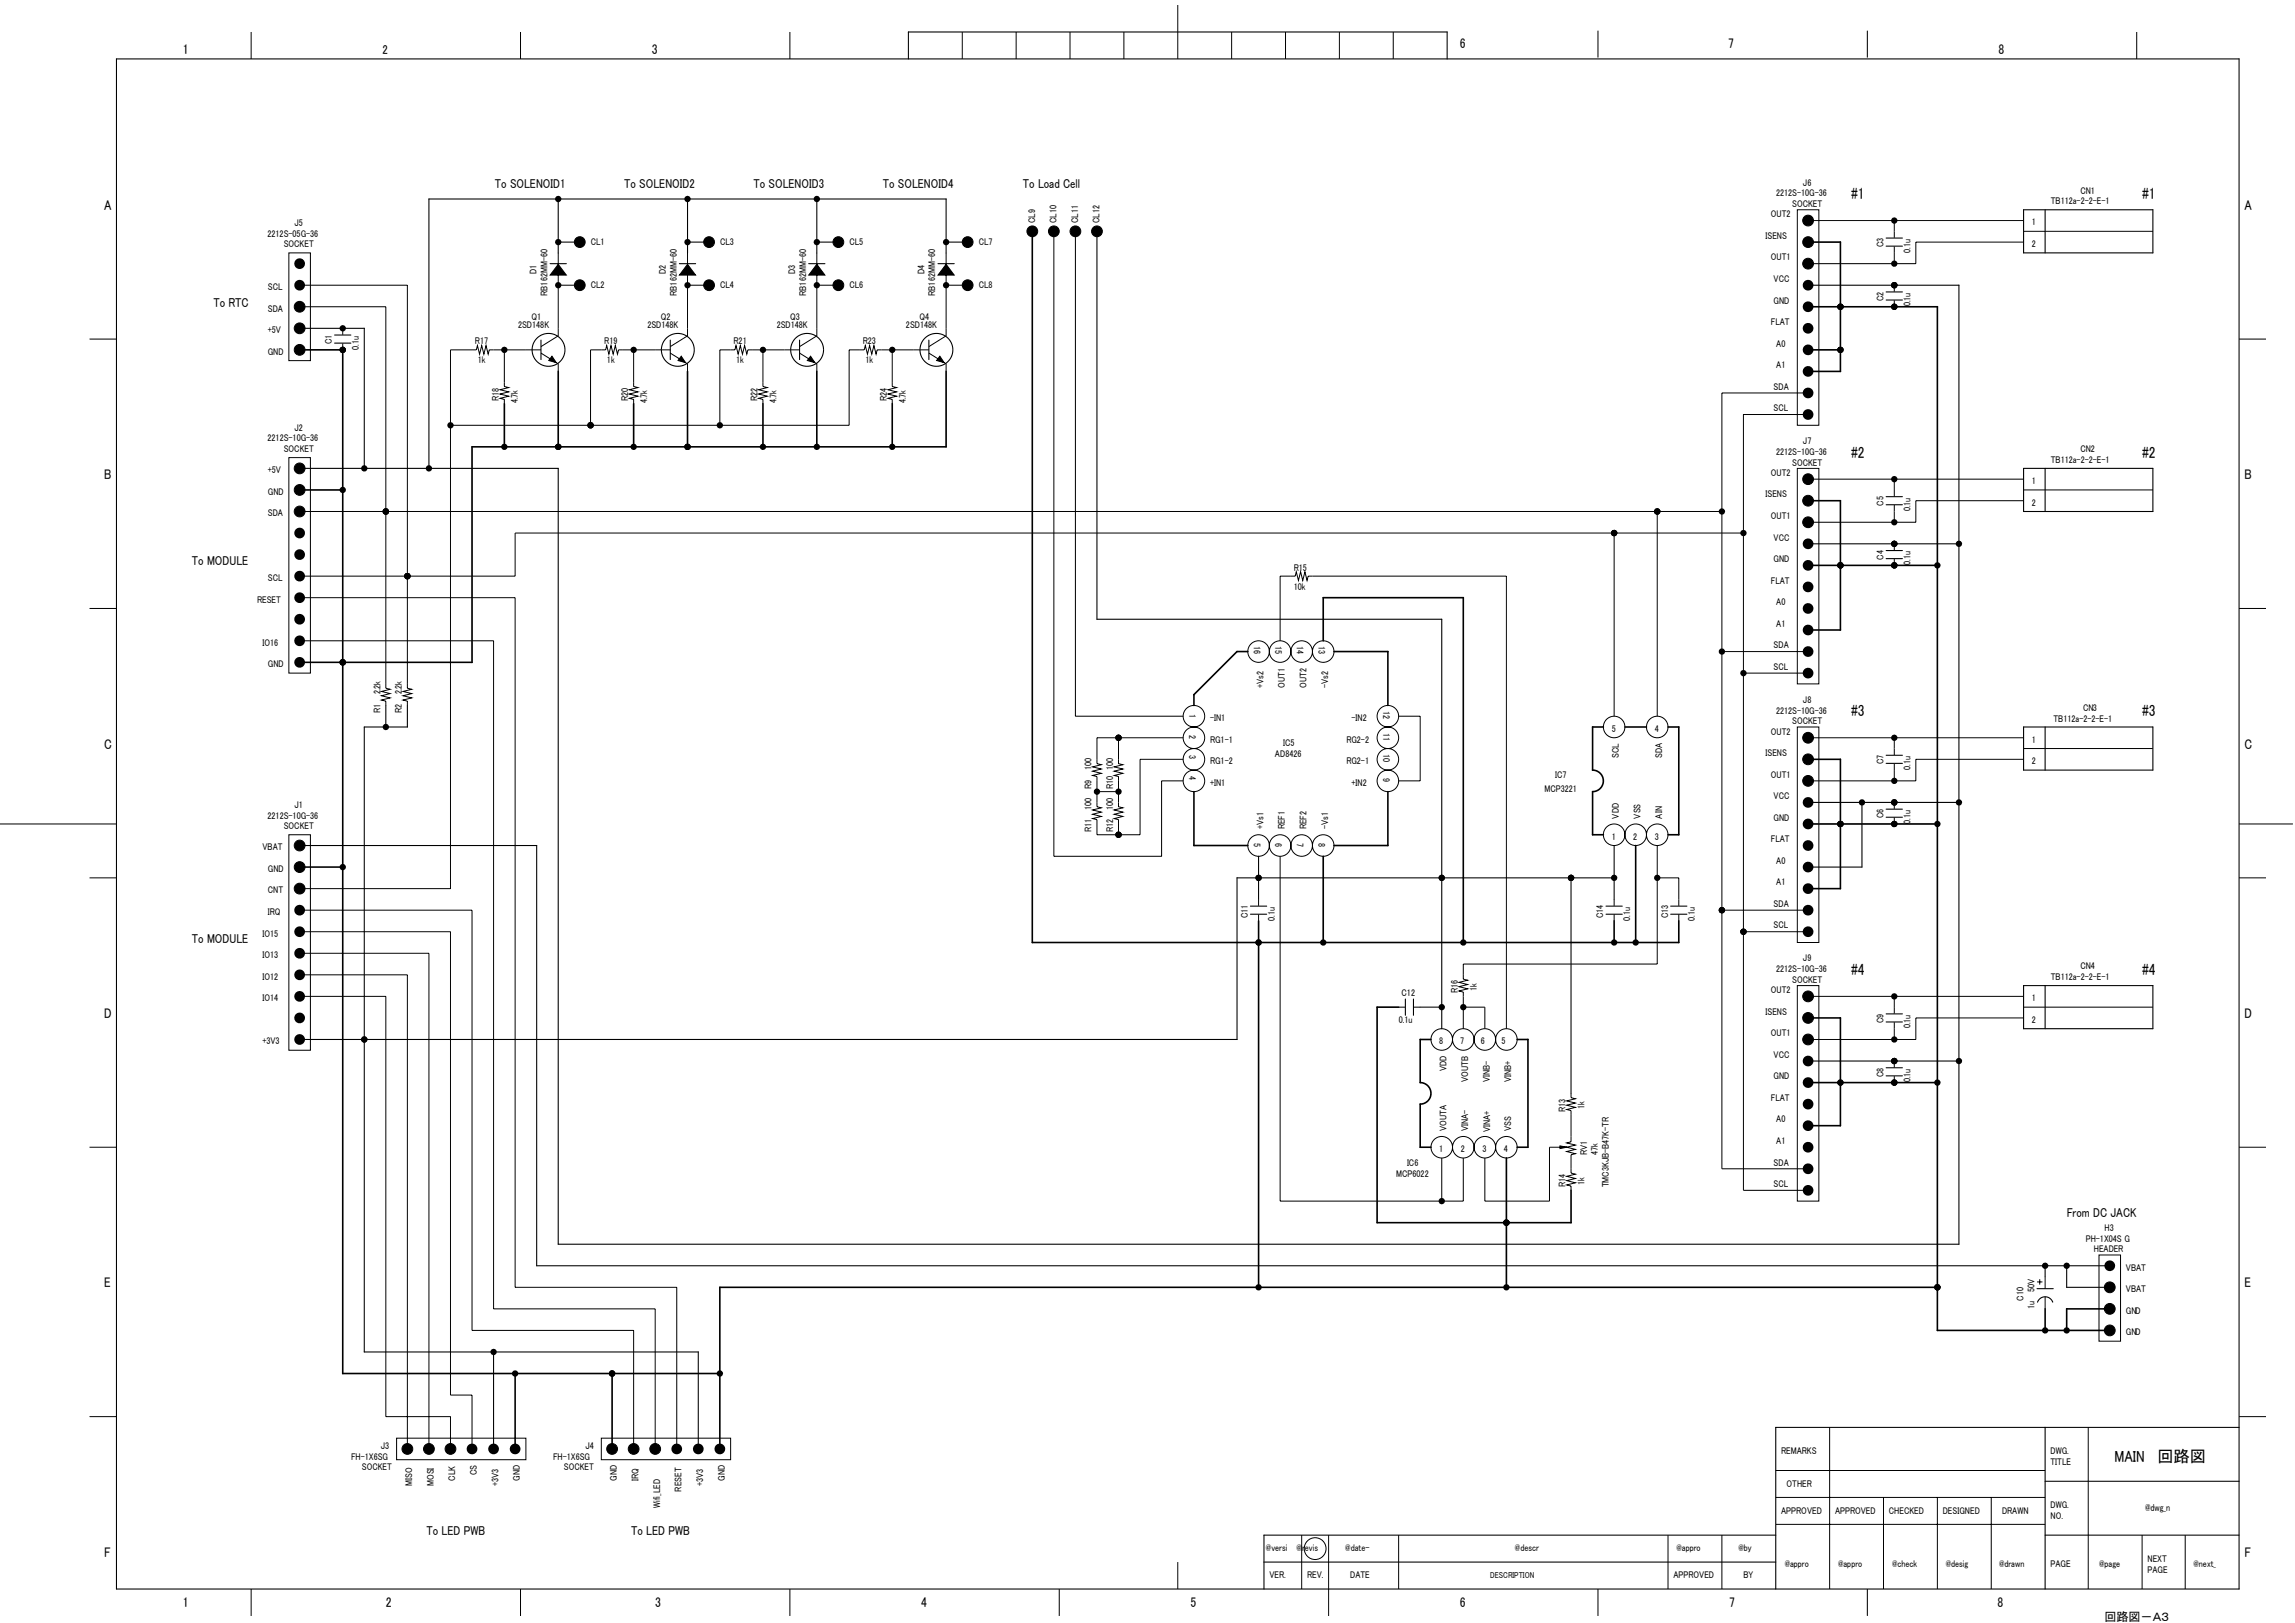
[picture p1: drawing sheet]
<svg xmlns="http://www.w3.org/2000/svg" width="420mm" height="297mm" viewBox="0 0 420 297" stroke-linecap="round" stroke-linejoin="round" font-family="sans-serif">
<defs><g id="words">
<g font-size="3">
<text x="338.8" y="36.4">#1</text>
<text x="392" y="36.4">#1</text>
<text x="338.8" y="83.7">#2</text>
<text x="392" y="83.7">#2</text>
<text x="338.8" y="131.1">#3</text>
<text x="392" y="131.1">#3</text>
<text x="338.8" y="178.4">#4</text>
<text x="392" y="178.4">#4</text>
<text x="386.9" y="267.6">MAIN</text>
<text x="394.8" y="267.6">回路図</text>
</g>
<g font-size="2.6">
<text x="33.5" y="9.8">1</text>
<text x="119.3" y="9.8">3</text>
<text x="267.2" y="8.9">6</text>
<text x="316.2" y="8.9">7</text>
<text x="365.7" y="9.8">8</text>
<text x="19.1" y="38.4">A</text>
<text x="410.7" y="38.4">A</text>
<text x="19.1" y="87.7">B</text>
<text x="410.7" y="87.7">B</text>
<text x="19.1" y="137">C</text>
<text x="410.7" y="137">C</text>
<text x="19.1" y="186.3">D</text>
<text x="410.7" y="186.3">D</text>
<text x="19.1" y="235.6">E</text>
<text x="410.7" y="235.6">E</text>
<text x="19.1" y="284.9">F</text>
<text x="410.7" y="284.9">F</text>
<text x="33.5" y="294">1</text>
<text x="70.6" y="294">2</text>
<text x="119.9" y="294">3</text>
<text x="168.6" y="294">4</text>
<text x="217.9" y="294">5</text>
<text x="267.2" y="294">6</text>
<text x="316.4" y="294">7</text>
<text x="365.5" y="294">8</text>
</g>
<g font-size="2.4">
<text x="70" y="9.8">2</text>
<text x="90.6" y="34.4">To SOLENOID1</text>
<text x="114.2" y="34.4">To SOLENOID2</text>
<text x="137.9" y="34.4">To SOLENOID3</text>
<text x="161.6" y="34.4">To SOLENOID4</text>
<text x="187.2" y="34.4">To Load Cell</text>
<text x="39.1" y="56.1">To RTC</text>
<text x="35.1" y="103.5">To MODULE</text>
<text x="35.1" y="172.5">To MODULE</text>
<text x="378.2" y="222.8">From DC JACK</text>
<text x="78.1" y="280.9">To LED PWB</text>
<text x="115.5" y="280.9">To LED PWB</text>
</g>
<text font-size="2.2" x="385.1" y="296.7">回路図－Ａ３</text>
<text font-size="1.9" x="392.6" y="276.5">@dwg_n</text>
<g font-size="1.8">
<text x="325" y="35.9">2212S-10G-36</text>
<text x="330" y="34">J6</text>
<text x="380.7" y="35.4">CN1</text>
<text x="53.9" y="41.3">J5</text>
<text x="189.4" y="40.8" transform="rotate(-90 189.4 40.8)">CL9</text>
<text x="193.4" y="40.8" transform="rotate(-90 193.4 40.8)">CL10</text>
<text x="197.3" y="40.8" transform="rotate(-90 197.3 40.8)">CL11</text>
<text x="201.2" y="40.8" transform="rotate(-90 201.2 40.8)">CL12</text>
<text x="324.1" y="39.8">OUT2</text>
<text x="328" y="37.9">SOCKET</text>
<text x="371.9" y="41.2">1</text>
<text x="375.3" y="37.4">TB112a-2-2-E-1</text>
<text x="49" y="43.3">2212S-05G-36</text>
<text x="51.9" y="45.3">SOCKET</text>
<text x="108.1" y="44.8">CL1</text>
<text x="131.8" y="44.8">CL3</text>
<text x="155.4" y="44.8">CL5</text>
<text x="179.1" y="44.8">CL7</text>
<text x="323.1" y="43.7">ISENS</text>
<text x="324.1" y="47.7">OUT1</text>
<text x="344.7" y="45.2" transform="rotate(-90 344.7 45.2)">C3</text>
<text x="349.6" y="46.2" transform="rotate(-90 349.6 46.2)">0.1u</text>
<text x="371.9" y="45.2">2</text>
<text x="49" y="53.1">SCL</text>
<text x="98.2" y="50.2" transform="rotate(-90 98.2 50.2)">D1</text>
<text x="108.1" y="52.7">CL2</text>
<text x="121.9" y="50.2" transform="rotate(-90 121.9 50.2)">D2</text>
<text x="131.8" y="52.7">CL4</text>
<text x="145.5" y="50.2" transform="rotate(-90 145.5 50.2)">D3</text>
<text x="155.4" y="52.7">CL6</text>
<text x="169.2" y="50.2" transform="rotate(-90 169.2 50.2)">D4</text>
<text x="179.1" y="52.7">CL8</text>
<text x="324.6" y="51.6">VCC</text>
<text x="49" y="57">SDA</text>
<text x="97.3" y="58.6">Q1</text>
<text x="100.2" y="54.1" transform="rotate(-90 100.2 54.1)">RB162MM-60</text>
<text x="120.9" y="58.6">Q2</text>
<text x="123.8" y="54.1" transform="rotate(-90 123.8 54.1)">RB162MM-60</text>
<text x="144.6" y="58.6">Q3</text>
<text x="147.5" y="54.1" transform="rotate(-90 147.5 54.1)">RB162MM-60</text>
<text x="168.3" y="58.6">Q4</text>
<text x="171.2" y="54.1" transform="rotate(-90 171.2 54.1)">RB162MM-60</text>
<text x="324.1" y="59.5">FLAT</text>
<text x="324.6" y="55.5">GND</text>
<text x="344.7" y="55.1" transform="rotate(-90 344.7 55.1)">C2</text>
<text x="349.6" y="56.1" transform="rotate(-90 349.6 56.1)">0.1u</text>
<text x="49" y="64.9">GND</text>
<text x="49" y="61">+5V</text>
<text x="60.7" y="63" transform="rotate(-90 60.7 63)">C1</text>
<text x="65.7" y="64" transform="rotate(-90 65.7 64)">0.1u</text>
<text x="86.9" y="63">R17</text>
<text x="94.8" y="60.1">2SD148K</text>
<text x="110.6" y="63">R19</text>
<text x="118.5" y="60.1">2SD148K</text>
<text x="134.2" y="63">R21</text>
<text x="142.1" y="60.1">2SD148K</text>
<text x="157.9" y="63">R23</text>
<text x="165.8" y="60.1">2SD148K</text>
<text x="325.1" y="63.4">A0</text>
<text x="87.4" y="66.5">1k</text>
<text x="111.1" y="66.5">1k</text>
<text x="134.7" y="66.5">1k</text>
<text x="158.4" y="66.5">1k</text>
<text x="324.6" y="71.3">SDA</text>
<text x="325.1" y="67.4">A1</text>
<text x="91.3" y="73.3" transform="rotate(-90 91.3 73.3)">R18</text>
<text x="94.8" y="73.8" transform="rotate(-90 94.8 73.8)">4.7k</text>
<text x="115" y="73.3" transform="rotate(-90 115 73.3)">R20</text>
<text x="118.4" y="73.8" transform="rotate(-90 118.4 73.8)">4.7k</text>
<text x="138.6" y="73.3" transform="rotate(-90 138.6 73.3)">R22</text>
<text x="142.1" y="73.8" transform="rotate(-90 142.1 73.8)">4.7k</text>
<text x="162.3" y="73.3" transform="rotate(-90 162.3 73.3)">R24</text>
<text x="165.7" y="73.8" transform="rotate(-90 165.7 73.8)">4.7k</text>
<text x="324.6" y="75.3">SCL</text>
<text x="49" y="80.8">2212S-10G-36</text>
<text x="51.9" y="82.8">SOCKET</text>
<text x="53.9" y="78.8">J2</text>
<text x="325" y="83.2">2212S-10G-36</text>
<text x="330" y="81.3">J7</text>
<text x="380.7" y="82.8">CN2</text>
<text x="49" y="86.6">+5V</text>
<text x="324.1" y="87.1">OUT2</text>
<text x="328" y="85.2">SOCKET</text>
<text x="371.9" y="88.6">1</text>
<text x="375.3" y="84.7">TB112a-2-2-E-1</text>
<text x="49" y="90.5">GND</text>
<text x="49" y="94.5">SDA</text>
<text x="323.1" y="91">ISENS</text>
<text x="324.1" y="95">OUT1</text>
<text x="344.7" y="92.6" transform="rotate(-90 344.7 92.6)">C5</text>
<text x="349.6" y="93.6" transform="rotate(-90 349.6 93.6)">0.1u</text>
<text x="371.9" y="92.5">2</text>
<text x="324.6" y="98.9">VCC</text>
<text x="49" y="106.3">SCL</text>
<text x="236.8" y="104.4">R15</text>
<text x="236.8" y="107.9">10k</text>
<text x="324.1" y="106.8">FLAT</text>
<text x="324.6" y="102.9">GND</text>
<text x="344.7" y="102.4" transform="rotate(-90 344.7 102.4)">C4</text>
<text x="349.6" y="103.4" transform="rotate(-90 349.6 103.4)">0.1u</text>
<text x="47.1" y="110.3">RESET</text>
<text x="325.1" y="110.8">A0</text>
<text x="48" y="118.1">IO16</text>
<text x="229.4" y="118.3" transform="rotate(90 229.4 118.3)">16</text>
<text x="233.4" y="118.3" transform="rotate(90 233.4 118.3)">15</text>
<text x="237.3" y="118.3" transform="rotate(90 237.3 118.3)">14</text>
<text x="241.3" y="118.3" transform="rotate(90 241.3 118.3)">13</text>
<text x="324.6" y="118.6">SDA</text>
<text x="325.1" y="114.7">A1</text>
<text x="49" y="122.1">GND</text>
<text x="231.2" y="125.9" transform="rotate(-90 231.2 125.9)">+Vs2</text>
<text x="235.2" y="125.9" transform="rotate(-90 235.2 125.9)">OUT1</text>
<text x="239.1" y="125.9" transform="rotate(-90 239.1 125.9)">OUT2</text>
<text x="243" y="125.9" transform="rotate(-90 243 125.9)">-Vs2</text>
<text x="324.6" y="122.6">SCL</text>
<text x="69.6" y="130.5" transform="rotate(-90 69.6 130.5)">R1</text>
<text x="69.6" y="127.1" transform="rotate(-90 69.6 127.1)">2.2k</text>
<text x="73.6" y="130.5" transform="rotate(-90 73.6 130.5)">R2</text>
<text x="73.6" y="127.1" transform="rotate(-90 73.6 127.1)">2.2k</text>
<text x="217.6" y="130.6" transform="rotate(90 217.6 130.6)">1</text>
<text x="221.5" y="132">-IN1</text>
<text x="247.3" y="131.9">-IN2</text>
<text x="253.1" y="130.1" transform="rotate(90 253.1 130.1)">12</text>
<text x="325" y="130.6">2212S-10G-36</text>
<text x="330" y="128.6">J8</text>
<text x="381.2" y="130.1">CN3</text>
<text x="217.6" y="134.4" transform="rotate(90 217.6 134.4)">2</text>
<text x="221.5" y="135.9">RG1-1</text>
<text x="234.8" y="136.5">IC5</text>
<text x="246.4" y="135.9">RG2-2</text>
<text x="253.1" y="134.1" transform="rotate(90 253.1 134.1)">11</text>
<text x="295" y="133.9">5</text>
<text x="302.8" y="133.9">4</text>
<text x="324.1" y="134.4">OUT2</text>
<text x="328" y="132.5">SOCKET</text>
<text x="371.9" y="135.9">1</text>
<text x="375.8" y="132">TB112a-2-2-E-1</text>
<text x="199.8" y="140.9" transform="rotate(-90 199.8 140.9)">100</text>
<text x="203.7" y="140.9" transform="rotate(-90 203.7 140.9)">100</text>
<text x="217.6" y="138.2" transform="rotate(90 217.6 138.2)">3</text>
<text x="217.6" y="142" transform="rotate(90 217.6 142)">4</text>
<text x="221.5" y="139.8">RG1-2</text>
<text x="221.5" y="143.8">+IN1</text>
<text x="233.3" y="138.5">AD8426</text>
<text x="246.4" y="139.8">RG2-1</text>
<text x="247.3" y="143.8">+IN2</text>
<text x="253.1" y="138" transform="rotate(90 253.1 138)">10</text>
<text x="253.1" y="142.5" transform="rotate(90 253.1 142.5)">9</text>
<text x="284.6" y="142.4">IC7</text>
<text x="296.3" y="138.8" transform="rotate(-90 296.3 138.8)">SCL</text>
<text x="304.2" y="138.8" transform="rotate(-90 304.2 138.8)">SDA</text>
<text x="323.1" y="138.4">ISENS</text>
<text x="324.1" y="142.3">OUT1</text>
<text x="344.7" y="139.9" transform="rotate(-90 344.7 139.9)">C7</text>
<text x="349.6" y="140.9" transform="rotate(-90 349.6 140.9)">0.1u</text>
<text x="371.9" y="139.8">2</text>
<text x="49" y="149.8">2212S-10G-36</text>
<text x="53.9" y="147.8">J1</text>
<text x="199.8" y="148.3" transform="rotate(-90 199.8 148.3)">100</text>
<text x="199.8" y="144.3" transform="rotate(-90 199.8 144.3)">R9</text>
<text x="203.7" y="148.3" transform="rotate(-90 203.7 148.3)">100</text>
<text x="203.7" y="144.3" transform="rotate(-90 203.7 144.3)">R10</text>
<text x="282.6" y="144.9">MCP3221</text>
<text x="296.3" y="149.8" transform="rotate(-90 296.3 149.8)">VDD</text>
<text x="300.2" y="149.8" transform="rotate(-90 300.2 149.8)">VSS</text>
<text x="304.2" y="149.8" transform="rotate(-90 304.2 149.8)">AIN</text>
<text x="324.6" y="146.2">VCC</text>
<text x="344.7" y="149.7" transform="rotate(-90 344.7 149.7)">C6</text>
<text x="48" y="155.6">VBAT</text>
<text x="51.9" y="151.8">SOCKET</text>
<text x="199.8" y="152.2" transform="rotate(-90 199.8 152.2)">R11</text>
<text x="203.7" y="152.2" transform="rotate(-90 203.7 152.2)">R12</text>
<text x="229.4" y="154.3" transform="rotate(90 229.4 154.3)">5</text>
<text x="231.2" y="151.8" transform="rotate(-90 231.2 151.8)">+Vs1</text>
<text x="233.4" y="154.3" transform="rotate(90 233.4 154.3)">6</text>
<text x="235.2" y="151.8" transform="rotate(-90 235.2 151.8)">REF1</text>
<text x="237.3" y="154.3" transform="rotate(90 237.3 154.3)">7</text>
<text x="239.1" y="151.8" transform="rotate(-90 239.1 151.8)">REF2</text>
<text x="241.3" y="154.3" transform="rotate(90 241.3 154.3)">8</text>
<text x="243" y="151.8" transform="rotate(-90 243 151.8)">-Vs1</text>
<text x="295" y="153.6">1</text>
<text x="298.9" y="153.6">2</text>
<text x="302.8" y="153.6">3</text>
<text x="324.1" y="154.1">FLAT</text>
<text x="324.6" y="150.2">GND</text>
<text x="349.6" y="150.7" transform="rotate(-90 349.6 150.7)">0.1u</text>
<text x="49" y="159.6">GND</text>
<text x="325.1" y="158.1">A0</text>
<text x="49" y="163.5">CNT</text>
<text x="49" y="167.4">IRQ</text>
<text x="228.4" y="168" transform="rotate(-90 228.4 168)">C11</text>
<text x="293.4" y="168" transform="rotate(-90 293.4 168)">C14</text>
<text x="305.3" y="168" transform="rotate(-90 305.3 168)">C13</text>
<text x="324.6" y="166">SDA</text>
<text x="325.1" y="162">A1</text>
<text x="48" y="171.4">IO15</text>
<text x="233.3" y="168.5" transform="rotate(-90 233.3 168.5)">0.1u</text>
<text x="298.4" y="168.5" transform="rotate(-90 298.4 168.5)">0.1u</text>
<text x="310.2" y="168.5" transform="rotate(-90 310.2 168.5)">0.1u</text>
<text x="324.6" y="169.9">SCL</text>
<text x="48" y="175.3">IO13</text>
<text x="48" y="179.3">IO12</text>
<text x="325" y="177.9">2212S-10G-36</text>
<text x="328" y="179.9">SOCKET</text>
<text x="330" y="175.9">J9</text>
<text x="375.3" y="179.4">TB112a-2-2-E-1</text>
<text x="380.7" y="177.4">CN4</text>
<text x="48" y="183.2">IO14</text>
<text x="256.5" y="182.3">C12</text>
<text x="266.8" y="181.8" transform="rotate(-90 266.8 181.8)">R16</text>
<text x="270.3" y="181.3" transform="rotate(-90 270.3 181.3)">1k</text>
<text x="323.1" y="185.7">ISENS</text>
<text x="324.1" y="181.7">OUT2</text>
<text x="371.9" y="183.2">1</text>
<text x="48" y="191.1">+3V3</text>
<text x="256" y="187.3">0.1u</text>
<text x="263.4" y="191.1">8</text>
<text x="267.2" y="191.1">7</text>
<text x="271" y="191.1">6</text>
<text x="274.8" y="191.1">5</text>
<text x="324.1" y="189.6">OUT1</text>
<text x="344.7" y="187.2" transform="rotate(-90 344.7 187.2)">C9</text>
<text x="349.6" y="188.2" transform="rotate(-90 349.6 188.2)">0.1u</text>
<text x="371.9" y="187.2">2</text>
<text x="264.7" y="196" transform="rotate(-90 264.7 196)">VDD</text>
<text x="324.6" y="193.6">VCC</text>
<text x="324.6" y="197.5">GND</text>
<text x="344.7" y="197.1" transform="rotate(-90 344.7 197.1)">C8</text>
<text x="268.7" y="198" transform="rotate(-90 268.7 198)">VOUTB</text>
<text x="272.6" y="198" transform="rotate(-90 272.6 198)">VINB-</text>
<text x="276.6" y="198" transform="rotate(-90 276.6 198)">VINB+</text>
<text x="286.5" y="203.5" transform="rotate(-90 286.5 203.5)">R13</text>
<text x="290" y="203" transform="rotate(-90 290 203)">1k</text>
<text x="324.1" y="201.5">FLAT</text>
<text x="349.6" y="198.1" transform="rotate(-90 349.6 198.1)">0.1u</text>
<text x="264.7" y="207" transform="rotate(-90 264.7 207)">VOUTA</text>
<text x="268.7" y="207" transform="rotate(-90 268.7 207)">VINA-</text>
<text x="272.7" y="207.1" transform="rotate(-90 272.7 207.1)">VINA+</text>
<text x="276.6" y="207" transform="rotate(-90 276.6 207)">VSS</text>
<text x="325.1" y="205.4">A0</text>
<text x="325.1" y="209.3">A1</text>
<text x="255.5" y="215.4">MCP6022</text>
<text x="257.5" y="213.4">IC6</text>
<text x="263.4" y="210.8">1</text>
<text x="267.3" y="210.8">2</text>
<text x="271.3" y="210.8">3</text>
<text x="275.2" y="210.8">4</text>
<text x="290.5" y="211.4" transform="rotate(-90 290.5 211.4)">RV1</text>
<text x="292.4" y="211.4" transform="rotate(-90 292.4 211.4)">47k</text>
<text x="324.6" y="213.3">SDA</text>
<text x="286.5" y="217.3" transform="rotate(-90 286.5 217.3)">R14</text>
<text x="290" y="216.8" transform="rotate(-90 290 216.8)">1k</text>
<text x="294.4" y="217.3" transform="rotate(-90 294.4 217.3)">TMC3KJB-B47K-TR</text>
<text x="324.6" y="217.2">SCL</text>
<text x="381.7" y="227.2">PH-1X04S G</text>
<text x="385.2" y="225.2">H3</text>
<text x="383.2" y="229.2">HEADER</text>
<text x="389.1" y="232.5">VBAT</text>
<text x="370.3" y="238" transform="rotate(-90 370.3 238)">C10</text>
<text x="372.3" y="239.5" transform="rotate(-90 372.3 239.5)">1u</text>
<text x="372.3" y="236.5" transform="rotate(-90 372.3 236.5)">50V</text>
<text x="389.1" y="236.5">VBAT</text>
<text x="389.1" y="244.3">GND</text>
<text x="389.1" y="240.4">GND</text>
<text x="64.3" y="267.1">FH-1X6SG</text>
<text x="66.2" y="269.1">SOCKET</text>
<text x="69.7" y="265.1">J3</text>
<text x="87.3" y="270" transform="rotate(-90 87.3 270)">CS</text>
<text x="101.2" y="267.1">FH-1X6SG</text>
<text x="103.2" y="269.1">SOCKET</text>
<text x="107.1" y="265.1">J4</text>
<text x="326" y="266.1">REMARKS</text>
<text x="375.3" y="268.1">TITLE</text>
<text x="375.3" y="266.1">DWG.</text>
<text x="75.4" y="272" transform="rotate(-90 75.4 272)">MISO</text>
<text x="79.4" y="272" transform="rotate(-90 79.4 272)">MOSI</text>
<text x="83.3" y="271" transform="rotate(-90 83.3 271)">CLK</text>
<text x="91.2" y="272" transform="rotate(-90 91.2 272)">+3V3</text>
<text x="95.2" y="271" transform="rotate(-90 95.2 271)">GND</text>
<text x="112.9" y="271" transform="rotate(-90 112.9 271)">GND</text>
<text x="116.8" y="271" transform="rotate(-90 116.8 271)">IRQ</text>
<text x="120.8" y="275.9" transform="rotate(-90 120.8 275.9)">Wifi_LED</text>
<text x="124.7" y="272.9" transform="rotate(-90 124.7 272.9)">RESET</text>
<text x="128.7" y="272" transform="rotate(-90 128.7 272)">+3V3</text>
<text x="132.6" y="271" transform="rotate(-90 132.6 271)">GND</text>
<text x="326.9" y="272">OTHER</text>
<text x="375.3" y="276">DWG.</text>
<text x="326" y="277">APPROVED</text>
<text x="335.8" y="277">APPROVED</text>
<text x="345.7" y="277">CHECKED</text>
<text x="355.5" y="277">DESIGNED</text>
<text x="366.4" y="277">DRAWN</text>
<text x="375.3" y="278">NO.</text>
<text x="231.7" y="283.9">@versi</text>
<text x="237.3" y="283.9">@revis</text>
<text x="246.2" y="283.9">@date-</text>
<text x="277.3" y="283.9">@descr</text>
<text x="306.8" y="283.9">@appro</text>
<text x="318.2" y="283.9">@by</text>
<text x="326.6" y="286.8">@appro</text>
<text x="336.4" y="286.8">@appro</text>
<text x="346.3" y="286.8">@check</text>
<text x="356.1" y="286.8">@desig</text>
<text x="365.8" y="286.8">@drawn</text>
<text x="375.3" y="286.8">PAGE</text>
<text x="384.1" y="286.8">@page</text>
<text x="393" y="285.9">NEXT</text>
<text x="393" y="287.8">PAGE</text>
<text x="401.4" y="286.8">@next_</text>
<text x="232.3" y="288.8">VER.</text>
<text x="239.2" y="288.8">REV.</text>
<text x="247.1" y="288.8">DATE</text>
<text x="306.2" y="288.8">APPROVED</text>
<text x="319.1" y="288.8">BY</text>
</g>
<text font-size="1.6" x="272.7" y="288.8">DESCRIPTION</text>
</g></defs>
<g fill="none" stroke="#000" stroke-width=".18">
<path d="M46 5.9v4.9M95.3 5.9v4.9M144.6 5.9v4.9M176.1 5.9v4.9M186 5.9v4.9M195.8 5.9v4.9M205.7 5.9v4.9M215.5 .9v9.9M225.4 5.9v4.9M235.3 5.9v4.9M245.1 5.9v4.9M255 5.9v4.9"/>
<path d="M292.4 5.6v4.9M341.7 5.6v4.9M391 5.9v4.9M328.9 38.4h4v39.4h-4zM52.9 46.3h3.9v19.7h-3.9zM54.8 52.2h19.8v73.7l.7 .2-1.5 .4 1.5 .4-1.5 .4 1.5 .4-1.5 .4 .8 .2v.8M54.8 56.1h15.8v69.8l.8 .2-1.6 .4 1.6 .4-1.6 .4 1.6 .4-1.6 .4 .8 .2v.8M102.2 48.4l1.4 1.9h-2.9zM102.2 46.3v15.2l-3.2 1.9M102.2 52.2h3.9M125.8 48.4l1.5 1.9h-3zM125.8 46.3v15.2l-3.1 1.9"/>
<path d="M125.8 52.2h4M149.5 48.4l1.5 1.9h-3zM149.5 46.3v15.2l-3.2 1.9M149.5 52.2h3.9M173.1 48.4l1.5 1.9h-2.9zM173.1 46.3v15.2l-3.1 1.9M173.1 52.2h4M192.9 42.3v114.4h19.7v-13.8h3.9M196.8 42.3v88.8h19.7M330.9 40.4h39.4M346.7 40.4v3.1M346.7 45.1v3.1"/>
<path d="M346.7 52.2v1.2M346.7 55v1.1M370.3 44.3h-19.7v3.9h-19.7M370.3 42.3h23.7M16.4 62.1h4.9M62.7 60.1v1.2M62.7 62.8v1.2M92.3 64v6.7l.8 .2-1.6 .4 1.6 .4-1.6 .4 1.6 .4-1.6 .4 .8 .2v.8M99 64.6l3.2 2v1.4M99 64h-9.5l-.2 .8-.4-1.6-.3 1.6-.4-1.6-.4 1.6-.4-1.6-.2 .8h-4.8v98.6h-27.6M101 65.2l.8 1.2-1.4-.4zM116 64v6.7l.7 .2-1.5 .4 1.5 .4-1.5 .4 1.5 .4-1.5 .4 .8 .2v.8"/>
<path d="M122.7 64.6l3.1 2v1.4M122.7 64h-9.5l-.2 .8-.4-1.6-.4 1.6-.4-1.6-.4 1.6-.4-1.6-.2 .8h-2.7v13.8M124.7 65.2l.8 1.2-1.4-.4zM139.6 64v6.7l.8 .2-1.6 .4 1.6 .4-1.6 .4 1.6 .4-1.6 .4 .8 .2v.8M146.3 64.6l3.2 2v1.4M146.3 64h-9.4l-.2 .8-.4-1.6-.4 1.6-.4-1.6-.4 1.6-.4-1.6-.2 .8h-2.8v13.8M148.3 65.2l.8 1.2-1.4-.4zM163.3 64v6.7l.8 .2-1.6 .4 1.6 .4-1.6 .4 1.6 .4-1.6 .4 .8 .2v.8M170 64.6l3.1 2v1.4M170 64h-9.5l-.2 .8-.4-1.6-.4 1.6-.4-1.6-.3 1.6-.4-1.6-.2 .8h-2.8v13.8h-73M172 65.2l.8 1.2-1.4-.4zM330.9 75.9h-11.8v141.9h11.8"/>
<path d="M330.9 71.9h-15.8v142h15.8M409.8 62.1h4.9M52.9 83.7h3.9v39.5h-3.9zM54.8 93.6h260.3M295.4 97.5v33.6M303.3 93.6v37.5M319.1 97.5h-224.8v7.9h-39.5M328.9 85.7h4v39.4h-4zM330.9 87.7h39.4M346.7 87.7v3.1M346.7 92.4v3.2M346.7 99.5v1.2"/>
<path d="M370.3 91.6h-19.7v4h-19.7M370.3 89.7h23.7M16.4 111.3h4.9M54.8 109.4h39.5v126.2h29.5v29.5M54.8 117.3h35.5v122.2h29.6v25.6M234.3 117.3v-11.9h2.7l.2-.8 .4 1.6 .4-1.6 .4 1.6 .4-1.6 .4 1.6 .2-.8h36.3v82.8M315.1 119.2h15.8M346.7 102.3v1.2M409.8 111.3h4.9M204.7 135v4.7l.8 .2-1.6 .4 1.6 .4-1.6 .4 1.6 .4-1.6 .4 .8 .2v5.5l.8 .2-1.6 .4 1.6 .4-1.6 .4 1.6 .4-1.6 .4 .8 .2v2.8M216.5 135h-15.7v4.7l.7 .2-1.5 .4 1.5 .4-1.5 .4 1.5 .4-1.5 .4 .8 .2v5.5l.7 .2-1.5 .4 1.5 .4-1.5 .4 1.5 .4-1.5 .4 .8 .2v2.8h7.8v-13.8h7.9M256 131.1h3.9v11.8h-3.9"/>
<path d="M319.1 123.2h11.8M328.9 133h4v39.5h-4zM330.9 135h39.4M346.7 135v3.2M346.7 139.7v3.2M370.3 139h-19.7v3.9h-19.7M370.3 137h23.7M-.1 150.8h21.4M52.9 152.8h3.9v39.4h-3.9zM200.8 144.9h3.9M234.3 156.7v63.1h33.5v-7.9M303.3 154.7v21.7h-35.5v2.8l.8 .2-1.6 .4 1.6 .4-1.6 .4 1.6 .4-1.6 .3 .8 .2v6.7"/>
<path d="M346.7 146.8v1.2M346.7 149.6v1.2M409.8 150.8h9.8M16.4 160.6h4.9M54.8 178.4h19.8v86.7M54.8 166.6h31.6v76.9h29.6v21.6M54.8 170.5h27.6v84.8h4v9.8M54.8 174.4h23.7v90.7M230.3 164.6v1.2M230.3 167.3v1.2M295.4 164.6v1.2M295.4 167.3v1.2"/>
<path d="M303.3 160.6h3.9v5.2M307.2 167.3v1.2M315.1 166.6h15.8M319.1 170.5h11.8M409.8 160.6h4.9M54.8 182.3h15.8v76.9h11.8v5.9M256 184.3h1.1M258.7 184.3h1.2M267.8 184.3h3.9v3.9M328.9 180.4h4v39.4h-4zM330.9 182.3h39.4M346.7 182.3v3.2"/>
<path d="M346.7 187.1v3.1M346.7 194.2v1.1M346.7 196.9v1.2M370.3 186.3h-19.7v3.9h-19.7M370.3 184.3h23.7M16.4 209.9h4.9M263.8 211.9v7.9M285.5 209.7l1.2 .2-1.2 .3zM286.7 209.9h-3.1v9.9h-11.9v-7.9M287.5 200.1v.8l.8 .2-1.6 .4 1.6 .4-1.6 .3 1.6 .4-1.6 .4 .8 .2v5.8l-.8 .1 1.6 .4-1.6 .4 1.6 .4-1.6 .4 1.6 .4-.8 .2v3.4l.8 .2-1.6 .4 1.6 .4-1.6 .4 1.6 .3-1.6 .4 .8 .2v.8M409.8 209.9h4.9M372.8 234.6h1"/>
<path d="M373.3 234.1v1M374.3 233.6v2.2M374.3 237.3v2.2M384.1 229.7h4v15.7h-4zM16.4 259.2h4.9M409.8 259.2h4.9M72.6 263.2h23.6v3.9h-23.6zM110 263.2h23.7v3.9h-23.7zM325 269.1h49.3M325 279h49.3M325 274h49.3M334.8 261.2v29.6"/>
<path d="M344.7 274v16.8M354.6 274v16.8M364.4 274v16.8M382.2 261.2v29.6M46 290.8v4.9M95.3 290.8v4.9M144.6 290.8v4.9M193.8 290.8v4.9M215.5 285.9v4.9M238.2 280.9v9.9M243.1 280.9v14.8M256 280.9v9.9"/>
<path d="M292.4 290.8v4.9M305.3 280.9v9.9M315.1 280.9v9.9M341.7 290.8v4.9M392 280.9v9.9M399.9 280.9v9.9"/>
<circle cx="54.8" cy="56.1" r=".99"/>
<circle cx="106.1" cy="44.3" r=".99"/>
<circle cx="106.1" cy="52.2" r=".99"/>
<circle cx="129.8" cy="44.3" r=".99"/>
<circle cx="129.8" cy="52.2" r=".99"/>
<circle cx="153.4" cy="44.3" r=".99"/>
<circle cx="153.4" cy="52.2" r=".99"/>
<circle cx="177.1" cy="44.3" r=".99"/>
<circle cx="177.1" cy="52.2" r=".99"/>
<circle cx="188.9" cy="42.3" r=".99"/>
<circle cx="192.9" cy="42.3" r=".99"/>
<circle cx="196.8" cy="42.3" r=".99"/>
<circle cx="200.8" cy="42.3" r=".99"/>
<circle cx="330.9" cy="44.3" r=".99"/>
<circle cx="330.9" cy="48.2" r=".99"/>
<circle cx="330.9" cy="40.4" r=".99"/>
<circle cx="54.8" cy="60.1" r=".99"/>
<circle cx="54.8" cy="64" r=".99"/>
<circle cx="54.8" cy="89.7" r=".99"/>
<circle cx="54.8" cy="85.7" r=".99"/>
<circle cx="54.8" cy="93.6" r=".99"/>
<circle cx="330.9" cy="91.6" r=".99"/>
<circle cx="330.9" cy="87.7" r=".99"/>
<circle cx="330.9" cy="95.6" r=".99"/>
<circle cx="230.3" cy="119.2" r="1.97"/>
<circle cx="234.3" cy="119.2" r="1.97"/>
<circle cx="238.2" cy="119.2" r="1.97"/>
<circle cx="242.2" cy="119.2" r="1.97"/>
<circle cx="218.5" cy="139" r="1.97"/>
<circle cx="218.5" cy="135" r="1.97"/>
<circle cx="218.5" cy="131.1" r="1.97"/>
<circle cx="254" cy="139" r="1.97"/>
<circle cx="254" cy="135" r="1.97"/>
<circle cx="254" cy="131.1" r="1.97"/>
<circle cx="295.4" cy="133" r="1.97"/>
<circle cx="303.3" cy="133" r="1.97"/>
<circle cx="330.9" cy="135" r=".99"/>
<circle cx="330.9" cy="139" r=".99"/>
<circle cx="54.8" cy="158.7" r=".99"/>
<circle cx="54.8" cy="154.7" r=".99"/>
<circle cx="218.5" cy="142.9" r="1.97"/>
<circle cx="230.3" cy="154.7" r="1.97"/>
<circle cx="234.3" cy="154.7" r="1.97"/>
<circle cx="238.2" cy="154.7" r="1.97"/>
<circle cx="242.2" cy="154.7" r="1.97"/>
<circle cx="254" cy="142.9" r="1.97"/>
<circle cx="295.4" cy="152.8" r="1.97"/>
<circle cx="299.3" cy="152.8" r="1.97"/>
<circle cx="303.3" cy="152.8" r="1.97"/>
<circle cx="330.9" cy="142.9" r=".99"/>
<circle cx="54.8" cy="162.6" r=".99"/>
<circle cx="263.8" cy="190.2" r="1.97"/>
<circle cx="267.8" cy="190.2" r="1.97"/>
<circle cx="271.7" cy="190.2" r="1.97"/>
<circle cx="275.7" cy="190.2" r="1.97"/>
<circle cx="330.9" cy="182.3" r=".99"/>
<circle cx="330.9" cy="186.3" r=".99"/>
<circle cx="330.9" cy="190.2" r=".99"/>
<circle cx="263.8" cy="209.9" r="1.97"/>
<circle cx="267.8" cy="209.9" r="1.97"/>
<circle cx="271.7" cy="209.9" r="1.97"/>
<circle cx="275.7" cy="209.9" r="1.97"/>
<circle cx="386.1" cy="235.6" r=".99"/>
<circle cx="386.1" cy="239.5" r=".99"/>
<circle cx="386.1" cy="243.5" r=".99"/>
<circle cx="74.6" cy="265.1" r=".99"/>
<circle cx="78.5" cy="265.1" r=".99"/>
<circle cx="82.4" cy="265.1" r=".99"/>
<circle cx="112" cy="265.1" r=".99"/>
<circle cx="116" cy="265.1" r=".99"/>
<circle cx="119.9" cy="265.1" r=".99"/>
<circle cx="240.7" cy="283.4" r="2"/>
</g>
<g fill="#000">
<path d="M21.2 10.7l.2 .1v280l-.1 .1-.1-.1zM166.2 5.8l.1 .1v4.9l-.1 .1-.1-.1zM166.2 5.8h98.6l.1 .1-.1 .1h-98.6zM264.8 5.8l.1 .1v4.9l-.1 .1-.1-.1zM21.2 10.7h388.6l.1 .1-.1 .1h-388.5zM78.4 36.3l.2 .1v49.3l-.1 .1-.1-.1zM78.4 36.3h23.8l.1 .1-.1 .1h-23.7zM102.1 36.3h23.7l.1 .1-.1 .1h-23.6zM125.8 36.3h23.7l.1 .1-.1 .1h-23.7zM149.4 36.3h23.7l.1 .1-.1 .1h-23.6zM370.3 38.3l.1 .1v7.9l-.1 .1-.1-.1zM370.3 38.3h23.7l.1 .1-.1 .1h-23.7z"/>
<path d="M393.9 38.3l.2 .1v7.9l-.1 .1-.1-.1zM54.8 60h7.9l.1 .1-.1 .1h-7.9zM62.7 60h4l.1 .1-.1 .1h-4zM102.1 44.2l.2 .1v2l-.1 .1-.1-.1zM102.2 48.4l1.4 1.9h-2.9zM102.1 36.3l.2 .1v7.9l-.1 .1-.1-.1zM100.6 48.2l3-.1 .1 .1-.1 .1h-2.9zM102.1 44.2h4l.1 .1-.1 .1h-3.9zM125.8 44.2l.1 .1v2l-.1 .1-.1-.1zM125.8 48.4l1.5 1.9h-3zM125.8 36.3l.1 .1v7.9l-.1 .1-.1-.1zM124.3 48.2l3-.1 .1 .1-.1 .1h-3z"/>
<path d="M125.8 44.2h4l.1 .1-.1 .1h-4zM149.4 44.2l.2 .1v2l-.1 .1-.1-.1zM149.5 48.4l1.5 1.9h-3zM149.4 36.3l.2 .1v7.9l-.1 .1-.1-.1zM147.9 48.2l3.1-.1 .1 .1-.1 .1h-3zM149.4 44.2h4l.1 .1-.1 .1h-3.9zM173.1 44.2l.1 .1v2l-.1 .1-.1-.1zM173.1 48.4l1.5 1.9h-2.9zM173.1 36.3l.1 .1v7.9l-.1 .1-.1-.1zM171.6 48.2l3-.1 .1 .1-.1 .1h-2.9zM173.1 44.2h4l.1 .1-.1 .1h-4zM188.8 42.2l.3 .1v130.2l-.2 .1-.1-.1z"/>
<path d="M330.8 56h6l.2 .1-.2 .2h-5.9zM336.7 56h10l.1 .1-.1 .2h-9.9zM330.8 44.2h6l.2 .1-.2 .2h-5.9zM336.7 44.2l.3 .1v11.8l-.2 .2-.1-.2zM345.1 54.8h3l.1 .1-.1 .1h-2.9zM345.1 45l3-.1 .1 .1-.1 .1h-2.9zM330.8 52.1h15.9l.1 .1-.1 .1h-15.8zM346.6 56h8l.1 .1-.1 .2h-7.9zM345.1 53.4l3-.1 .1 .1-.1 .1h-2.9zM345.1 43.5h3l.1 .1-.1 .1h-2.9zM354.4 56l.3 .1v47.4l-.1 .1-.2-.1zM346.6 52.1h11.9l.1 .1-.1 .1h-11.8z"/>
<path d="M374.2 38.3l.2 .1v7.9l-.1 .1-.1-.1zM370.3 46.2h23.7l.1 .1-.1 .1h-23.7zM61.2 62.7h3l.1 .1-.1 .1h-3zM54.7 63.9h8l.2 .1-.2 .2h-7.9zM61.2 61.2h3l.1 .1-.1 .1h-3zM92.2 73.8l.2 .1v7.9l-.1 .1-.1-.1zM98.2 61.8a3.1 3.1 0 0 1 3.4-.6 3.1 3.1 0 0 1 1.9 2.8h-.2a2.91 2.91 0 0 0-2.9-2.9 2.91 2.91 0 0 0-2.9 2.9h-.2l.2-1zM97.3 64h.2a2.91 2.91 0 0 0 2.9 2.9 2.91 2.91 0 0 0 2.9-2.9h.2a3.1 3.1 0 0 1-3.1 3.1 3.1 3.1 0 0 1-3.1-3.1zM98.9 62.2h.2v3.6l-.1 .1-.1-.1zM101 65.2l.8 1.2-1.4-.4zM102.1 67.9l.2 .1v13.8l-.1 .1-.2-.1zM115.9 73.8l.2 .1v7.9l-.1 .1-.2-.1z"/>
<path d="M121.8 61.8a3.1 3.1 0 0 1 3.4-.6 3.1 3.1 0 0 1 2 2.8h-.2a2.91 2.91 0 0 0-3-2.9 2.91 2.91 0 0 0-2.9 2.9h-.2l.2-1zM120.9 64h.2a2.91 2.91 0 0 0 2.9 2.9 2.91 2.91 0 0 0 3-2.9h.2a3.1 3.1 0 0 1-3.2 3.1 3.1 3.1 0 0 1-3.1-3.1zM122.6 62.2h.2v3.6l-.1 .1-.1-.1zM124.7 65.2l.8 1.2-1.4-.4zM125.7 67.9l.3 .1v13.8l-.2 .1-.1-.1zM139.5 73.8l.3 .1v7.9l-.2 .1-.1-.1zM145.5 61.8a3.1 3.1 0 0 1 3.4-.6 3.1 3.1 0 0 1 1.9 2.8h-.2a2.91 2.91 0 0 0-2.9-2.9 2.91 2.91 0 0 0-2.9 2.9h-.2l.2-1zM144.6 64h.2a2.91 2.91 0 0 0 2.9 2.9 2.91 2.91 0 0 0 2.9-2.9h.2a3.1 3.1 0 0 1-3.1 3.1 3.1 3.1 0 0 1-3.1-3.1zM146.3 62.2h.1v3.6l-.1 .1-.1-.1zM148.3 65.2l.8 1.2-1.4-.4zM149.4 67.9l.2 .1v13.8l-.1 .1-.2-.1zM163.2 73.8l.2 .1v7.9l-.1 .1-.2-.1z"/>
<path d="M169.2 61.8a3.1 3.1 0 0 1 3.4-.6 3.1 3.1 0 0 1 1.9 2.8h-.2a2.91 2.91 0 0 0-2.9-2.9 2.91 2.91 0 0 0-2.9 2.9h-.2l.1-1zM168.3 64h.2a2.91 2.91 0 0 0 2.9 2.9 2.91 2.91 0 0 0 2.9-2.9h.2a3.1 3.1 0 0 1-3.1 3.1 3.1 3.1 0 0 1-3.1-3.1zM169.9 62.2h.2v3.6l-.1 .1-.1-.1zM172 65.2l.8 1.2-1.4-.4zM330.8 63.9h6l.2 .1-.2 .2h-5.9zM336.7 63.9l.3 .1v4l-.2 .1-.1-.1zM330.8 67.9l6-.1 .2 .2-.2 .1h-5.9zM336.7 56l.3 .1v7.9l-.2 .2-.1-.2zM54.8 85.6h11.9l.1 .1-.1 .1h-11.9zM54.7 89.6l8-.1 .2 .2-.2 .1h-7.9zM62.6 63.9l.3 .1v25.7l-.2 .1-.1-.1zM66.6 85.6h11.9l.1 .1-.1 .1h-11.8z"/>
<path d="M66.6 60l.2 .1v25.6l-.1 .1-.1-.1zM78.4 85.6h23.8l.1 .1-.1 .1h-23.7zM86.3 81.7l.2 .1v39.4l-.1 .2-.2-.2zM86.3 81.7l6-.1 .1 .2-.1 .1h-5.9zM102.1 85.6l.2 .1v142l-.1 .1-.1-.1zM92.2 81.7l10-.1 .1 .2-.1 .1h-9.9zM102.1 81.7l13.9-.1 .1 .2-.1 .1h-13.8zM115.9 81.7l9.9-.1 .2 .2-.2 .1h-9.8zM125.7 81.7l13.9-.1 .2 .2-.2 .1h-13.8zM139.5 81.7l10-.1 .1 .2-.1 .1h-9.9zM149.4 81.7l13.9-.1 .1 .2-.1 .1h-13.8zM163.2 81.7l9.9-.1 .2 .2-.2 .1h-9.8z"/>
<path d="M173 67.9l.3 .1v13.8l-.2 .1-.1-.1zM330.8 99.4h15.9l.1 .1-.1 .1h-15.8zM330.8 91.5h6l.2 .1-.2 .2h-5.9zM345.1 92.3h3l.1 .1-.1 .1h-2.9zM346.6 99.4h11.9l.1 .1-.1 .1h-11.8zM345.1 90.8h3l.1 .1-.1 .1h-2.9zM358.4 52.1l.2 .1v47.3l-.1 .1-.1-.1zM370.3 85.6l.1 .1v7.9l-.1 .1-.1-.1zM370.3 85.6h23.7l.1 .1-.1 .1h-23.7zM374.2 85.6l.2 .1v7.9l-.1 .1-.1-.1zM393.9 85.6l.2 .1v7.9l-.1 .1-.1-.1zM370.3 93.5h23.7l.1 .1-.1 .1h-23.7z"/>
<path d="M200.7 42.3h.1v71v.1l-.1-.1zM226.3 119.1h.2v.2l-7.9 7.9h-.2v-.2zM226.3 119.1h2.1l.1 .1-.1 .2h-2zM242.1 109.3l.2 .1v7.9l-.1 .1-.2-.1zM244 119.1h10l.1 .1-.1 .2h-9.9zM200.7 113.2h63.1l.1 .1-.1 .1h-63zM242.1 109.3l25.7-.1 .1 .2-.1 .1h-25.6zM330.8 103.4l6-.1 .2 .2-.2 .1h-5.9zM330.8 115.2l6-.1 .2 .2-.2 .1h-5.9zM336.7 103.4l10-.1 .1 .2-.1 .1h-9.9zM336.7 103.4l.3 .1v11.8l-.2 .1-.1-.1zM336.7 91.5l.3 .1v11.9l-.2 .1-.1-.1z"/>
<path d="M345.1 102.2l3-.1 .1 .1-.1 .1h-2.9zM346.6 103.4l8-.1 .1 .2-.1 .1h-7.9zM345.1 100.7l3-.1 .1 .1-.1 .1h-2.9zM354.4 103.4l.3 .1v47.3l-.1 .1-.2-.1zM54.7 121.1h8l.2 .1-.2 .2h-7.9zM62.6 121.1l.3 .1v37.5l-.2 .1-.1-.1zM62.6 89.6l.3 .1v31.5l-.2 .2-.1-.2zM66.6 133h.2v57.2l-.1 .1-.1-.1zM70.5 129l.2 .1v3.9l-.1 .1-.1-.1zM66.6 133l4-.1 .1 .1-.1 .1h-3.9zM74.5 129l.2 .1v3.9l-.1 .1-.1-.1zM70.5 133l4.1-.1 .1 .1-.1 .1h-4z"/>
<path d="M62.6 121.1h23.8l.1 .1-.1 .2h-23.7zM218.4 127l.2 .1v2l-.1 .1-.2-.1zM253.9 119.1l.2 .1v9.9l-.1 .1-.2-.1zM291.3 132.9h2.1l.2 .1-.2 .2h-1.9zM297.3 132.9h4l.2 .1-.2 .2h-3.9zM305.2 132.9h2l.2 .1-.2 .2h-1.9zM330.8 138.8h6l.2 .2-.2 .1h-5.9zM345.1 139.6h3l.1 .1-.1 .1h-2.9zM345.1 138.1h3l.1 .1-.1 .1h-2.9zM370.3 133h.1v7.9l-.1 .1-.1-.1zM370.3 133l23.7-.1 .1 .1-.1 .1h-23.7zM393.9 133h.2v7.9l-.1 .1-.1-.1z"/>
<path d="M54.7 158.6l8-.1 .2 .2-.2 .1h-7.9zM54.8 154.7l43.4-.1 .1 .1-.1 .1h-43.4zM218.4 144.8l.2 .1v9.8l-.1 .2-.2-.2zM218.4 154.6h10l.1 .1-.1 .2h-9.9zM230.3 156.6l.1 .1v3.9l-.1 .1-.1-.1zM244 154.6h10l.1 .1-.1 .2h-9.9zM253.9 144.8l.2 .1v9.8l-.1 .2-.2-.2zM291.3 140.8a2.08 2.08 0 0 1 2.3 2.1 2.08 2.08 0 0 1-2.3 2.1v-.2a1.87 1.87 0 0 0 2-1.9 1.87 1.87 0 0 0-2-1.9zM291.3 144.8l.3 .1v7.9l-.1 .1-.2-.1zM291.3 132.9l.3 .1v7.9l-.1 .2-.2-.2zM291.3 152.7l2.1-.1 .2 .2-.2 .1h-1.9zM295.3 154.7h.2v5.9l-.1 .1-.1-.1z"/>
<path d="M299.2 154.6l.3 .1v17.8l-.2 .1-.1-.1zM305.2 152.7l2-.1 .2 .2-.2 .1h-1.9zM307.1 132.9l.3 .1v19.8l-.2 .1-.1-.1zM330.8 146.8l10-.1v.1v.1h-9.9zM330.8 158.6h10v.1v.1h-9.9zM330.8 150.7l6-.1 .2 .2-.2 .1h-5.9zM336.7 150.7l10-.1 .1 .2-.1 .1h-9.9zM336.7 138.8l.3 .2v11.8l-.2 .1-.1-.1zM340.7 146.8l6-.1 .1 .1-.1 .1h-5.9zM340.7 146.8h.1v11.9v.1l-.1-.1zM345.1 149.5h3l.1 .1h-.1h-2.9zM346.6 146.8l11.9-.1 .1 .1-.1 .1h-11.8z"/>
<path d="M346.6 150.7l8-.1 .1 .2-.1 .1h-7.9zM345.1 148h3l.1 .1-.1 .1h-2.9zM354.4 150.7l.3 .1v47.3l-.1 .2-.2-.2zM358.4 99.4l.2 .1v47.3l-.1 .1-.1-.1zM374.2 133h.2v7.9l-.1 .1-.1-.1zM370.3 140.9l23.7-.1 .1 .1-.1 .1h-23.7zM188.8 172.4l41.5-.1 .2 .2-.2 .1h-41.4zM226.3 160.6l4-.1 .1 .1-.1 .1h-3.9zM228.8 167.2h3l.1 .1-.1 .1h-3zM230.2 172.4l.3 .1v63.1l-.2 .1-.1-.1zM230.2 168.4l.3 .1v4l-.2 .1-.1-.1zM230.3 160.6h.1v4l-.1 .1-.1-.1z"/>
<path d="M230.3 160.6l33.5-.1 .1 .1-.1 .1h-33.5zM230.2 172.4l12-.1 .1 .2-.1 .1h-11.9zM228.8 165.7h3l.1 .1-.1 .1h-3zM242.1 172.4l25.7-.1 .1 .2-.1 .1h-25.6zM242.1 156.6l.2 .1v15.8l-.1 .1-.2-.1zM263.8 160.6h.1v23.7l-.1 .1v-.1zM263.8 113.2l.1 .1v47.3l-.1 .1v-.1zM267.7 109.3l.2 .1v63.1l-.1 .1-.2-.1zM287.4 160.6h.2v39.5l-.1 .1-.1-.1zM263.8 160.6l23.7-.1 .1 .1-.1 .1h-23.7zM293.8 167.2h3.1l.1 .1-.1 .1h-3zM287.4 160.6l8-.1 .1 .1-.1 .1h-7.9z"/>
<path d="M267.7 172.4l27.7-.1 .1 .2-.1 .1h-27.6zM295.3 160.6h.2v4l-.1 .1-.1-.1zM295.3 168.4l.2 .1v4l-.1 .1-.1-.1zM293.8 165.7h3.1l.1 .1-.1 .1h-3zM295.3 172.4l4-.1 .2 .2-.2 .1h-3.9zM305.7 167.2h3l.1 .1-.1 .1h-2.9zM307.1 168.4l.3 .1v4l-.2 .1-.1-.1zM299.2 172.4l8-.1 .2 .2-.2 .1h-7.9zM305.7 165.7h3l.1 .1-.1 .1h-2.9zM330.8 162.5h6l.2 .1-.2 .2h-5.9zM336.7 150.7l.3 .1v11.8l-.2 .2-.1-.2zM54.8 190.1h11.9l.1 .1-.1 .1h-11.9z"/>
<path d="M66.6 190.1h159.8l.1 .1-.1 .1h-159.7zM226.3 160.6h.2v29.6l-.1 .1-.1-.1zM251.9 184.2l.3 .1v39.4l-.2 .2-.1-.2zM251.9 184.2h4.1l.1 .1-.1 .2h-4zM257.1 182.8h.2v3l-.1 .1-.1-.1zM258.6 182.8h.2v3l-.1 .1-.1-.1zM259.8 184.2h4l.1 .1-.1 .1h-3.9zM259.8 190.1h2.1l.1 .1-.1 .2h-2zM259.8 190.1l.3 .1v7.9l-.2 .2-.1-.2zM263.8 184.2l.1 .1v3.9l-.1 .1v-.1zM277.5 190.1h2.1l.2 .1-.2 .2h-1.9zM330.8 194.1h15.9l.1 .1-.1 .1h-15.8z"/>
<path d="M330.8 198h6l.2 .1-.2 .2h-5.9zM336.7 198h10l.1 .1-.1 .2h-9.9zM330.8 186.2l6-.1 .2 .2-.2 .1h-5.9zM336.7 186.2l.3 .1v11.8l-.2 .2-.1-.2zM345.1 196.8h3l.1 .1-.1 .1h-2.9zM345.1 186.9h3l.1 .1-.1 .1h-2.9zM346.6 194.1h11.9l.1 .1-.1 .1h-11.8zM346.6 198h8l.1 .1-.1 .2h-7.9zM345.1 195.3h3l.1 .1-.1 .1h-2.9zM345.1 185.5l3-.1 .1 .1-.1 .1h-2.9zM354.4 198l.3 .1v37.5l-.1 .1-.2-.1zM358.4 146.8h.2v47.4l-.1 .1-.1-.1z"/>
<path d="M370.3 180.3l.1 .1v7.8l-.1 .1-.1-.1zM370.3 180.3h23.7l.1 .1-.1 .1h-23.7zM374.2 180.3l.2 .1v7.8l-.1 .1-.1-.1zM393.9 180.3l.2 .1v7.8l-.1 .1-.1-.1zM370.3 188.2l23.7-.1 .1 .1-.1 .1h-23.7zM259.8 198a2.08 2.08 0 0 1 2.2 2.1 2.08 2.08 0 0 1-2.2 2.1v-.3a1.87 1.87 0 0 0 1.9-1.8 1.87 1.87 0 0 0-1.9-1.9zM259.8 201.9l.3 .2v7.8l-.2 .2-.1-.2zM259.8 209.8h2.1l.1 .1-.1 .2h-2zM277.5 209.8h2.1l.2 .1-.2 .2h-1.9zM279.5 190.1l.3 .1v19.7l-.2 .2-.1-.2zM285.5 209.7l1.2 .2-1.2 .3zM287.4 217.7l.3 .1v5.9l-.2 .2-.1-.2z"/>
<path d="M330.8 205.9l6-.1 .2 .2-.2 .1h-5.9zM336.7 198l.3 .1v7.9l-.2 .1-.1-.1zM98.1 154.7h.2v76.9l-.1 .1-.1-.1zM102.1 227.6h256.4l.1 .1-.1 .1h-256.3zM131.6 235.5l98.7-.1 .2 .2-.2 .1h-98.6zM230.2 235.5l45.5-.1 .1 .2-.1 .1h-45.4zM251.9 223.6h23.8l.1 .1-.1 .2h-23.7zM275.6 223.6l.2 .1v11.9l-.1 .1-.2-.1zM275.6 235.5l79-.1 .1 .2-.1 .1h-78.9zM275.6 211.8l.2 .1v11.8l-.1 .2-.2-.2zM275.6 223.6h11.9l.2 .1-.2 .2h-11.8zM354.4 235.5l.3 .1v7.9l-.1 .1-.2-.1z"/>
<path d="M358.4 194.1l.2 .1v33.5l-.1 .1-.1-.1zM372.7 235.7h3.1v.1v.1h-3zM374.2 231.6h.2v2l-.1 .1-.1-.1zM98.1 231.6l276.2-.1 .1 .1-.1 .1h-276.1zM373.2 237.7a1.47 1.47 0 0 1 1.4-.5 1.47 1.47 0 0 1 1.1 1.2 1.51 1.51 0 0 0-2.4-.6l-.5 .6v-.2zM378.1 239.4l.3 .1v4l-.2 .1-.1-.1zM378.1 231.6h.2v4l-.1 .1-.1-.1zM374.2 231.6l4-.1 .1 .1-.1 .1h-3.9zM378.1 235.5h8l.1 .1-.1 .1h-7.9zM378.1 231.6l8-.1 .1 .1-.1 .1h-7.9zM378.1 239.4h8l.1 .1-.1 .2h-7.9zM62.6 158.6l.3 .1v92.6l-.2 .2-.1-.2z"/>
<path d="M66.6 190.1l.2 .1v57.2l-.1 .1-.1-.1zM66.6 247.3h23.7l.1 .1-.1 .1h-23.6zM94.2 251.2l.2 .1v13.8l-.1 .2-.2-.2zM62.6 251.2h31.7l.1 .1-.1 .2h-31.6zM94.2 251.2h17.8l.2 .1-.2 .2h-17.7zM111.9 251.2h19.8l.2 .1-.2 .2h-19.7zM90.3 247.3h37.5l.1 .1-.1 .1h-37.5zM131.6 235.5l.3 .1v15.7l-.2 .2-.1-.2zM354.4 243.4l19.9-.1 .1 .2-.1 .1h-19.7zM374.2 239.4l.2 .1v4l-.1 .1-.2-.1zM374.2 243.4l4-.1 .2 .2-.2 .1h-3.9zM378.1 243.4l8-.1 .1 .2-.1 .1h-7.9z"/>
<path d="M90.3 247.3l.1 .1v17.7l-.1 .1-.1-.1zM111.9 251.2l.3 .1v13.8l-.2 .2-.1-.2zM127.7 247.3l.2 .1v17.7l-.1 .1-.1-.1zM131.6 251.2l.3 .1v13.8l-.2 .2-.1-.2zM324.9 261.1h84.9l.1 .1-.1 .1h-84.8zM374.2 261.1l.2 .1v29.6l-.1 .1-.1-.1zM374.2 271h35.6l.1 .1-.1 .1h-35.5zM21.2 290.7h388.6l.1 .1-.1 .1h-388.5zM231.2 280.9h.2v9.9l-.1 .1-.1-.1zM231.2 285.8h93.8l.1 .1-.1 .1h-93.7zM231.2 280.9l93.8-.1 .1 .1-.1 .1h-93.7zM324.9 261.1l.2 .1v29.6l-.1 .1-.1-.1z"/>
<path d="M374.2 280.9l35.6-.1 .1 .1-.1 .1h-35.5zM409.7 10.7l.2 .1v280l-.1 .1-.1-.1z"/>
<circle cx="102.2" cy="36.4" r=".59"/>
<circle cx="125.8" cy="36.4" r=".59"/>
<circle cx="149.5" cy="36.4" r=".59"/>
<circle cx="54.8" cy="56.1" r=".99"/>
<circle cx="54.8" cy="52.2" r=".99"/>
<circle cx="54.8" cy="48.2" r=".99"/>
<circle cx="102.2" cy="44.3" r=".59"/>
<circle cx="102.2" cy="52.2" r=".59"/>
<circle cx="106.1" cy="44.3" r=".99"/>
<circle cx="106.1" cy="52.2" r=".99"/>
<circle cx="125.8" cy="44.3" r=".59"/>
<circle cx="125.8" cy="52.2" r=".59"/>
<circle cx="129.8" cy="44.3" r=".99"/>
<circle cx="129.8" cy="52.2" r=".99"/>
<circle cx="149.5" cy="52.2" r=".59"/>
<circle cx="149.5" cy="44.3" r=".59"/>
<circle cx="153.4" cy="44.3" r=".99"/>
<circle cx="153.4" cy="52.2" r=".99"/>
<circle cx="173.1" cy="44.3" r=".59"/>
<circle cx="173.1" cy="52.2" r=".59"/>
<circle cx="177.1" cy="44.3" r=".99"/>
<circle cx="177.1" cy="52.2" r=".99"/>
<circle cx="188.9" cy="42.3" r=".99"/>
<circle cx="192.9" cy="42.3" r=".99"/>
<circle cx="196.8" cy="42.3" r=".99"/>
<circle cx="200.8" cy="42.3" r=".99"/>
<circle cx="330.9" cy="40.4" r=".99"/>
<circle cx="330.9" cy="52.2" r=".99"/>
<circle cx="330.9" cy="56.1" r=".99"/>
<circle cx="330.9" cy="44.3" r=".99"/>
<circle cx="330.9" cy="48.2" r=".99"/>
<circle cx="336.8" cy="56.1" r=".59"/>
<circle cx="346.7" cy="40.4" r=".59"/>
<circle cx="346.7" cy="52.2" r=".59"/>
<circle cx="346.7" cy="48.2" r=".59"/>
<circle cx="346.7" cy="56.1" r=".59"/>
<circle cx="54.8" cy="64" r=".99"/>
<circle cx="54.8" cy="60.1" r=".99"/>
<circle cx="62.7" cy="64" r=".59"/>
<circle cx="62.7" cy="60.1" r=".59"/>
<circle cx="82.4" cy="77.8" r=".59"/>
<circle cx="92.3" cy="64" r=".59"/>
<circle cx="108.1" cy="77.8" r=".59"/>
<circle cx="116" cy="64" r=".59"/>
<circle cx="131.7" cy="77.8" r=".59"/>
<circle cx="139.6" cy="64" r=".59"/>
<circle cx="163.3" cy="64" r=".59"/>
<circle cx="330.9" cy="64" r=".99"/>
<circle cx="330.9" cy="68" r=".99"/>
<circle cx="330.9" cy="60.1" r=".99"/>
<circle cx="330.9" cy="71.9" r=".99"/>
<circle cx="330.9" cy="75.9" r=".99"/>
<circle cx="336.8" cy="64" r=".59"/>
<circle cx="54.8" cy="85.7" r=".99"/>
<circle cx="54.8" cy="97.5" r=".99"/>
<circle cx="54.8" cy="89.7" r=".99"/>
<circle cx="54.8" cy="93.6" r=".99"/>
<circle cx="62.7" cy="89.7" r=".59"/>
<circle cx="66.7" cy="85.7" r=".59"/>
<circle cx="70.6" cy="93.6" r=".59"/>
<circle cx="78.5" cy="85.7" r=".59"/>
<circle cx="92.3" cy="81.8" r=".59"/>
<circle cx="102.2" cy="81.8" r=".59"/>
<circle cx="116" cy="81.8" r=".59"/>
<circle cx="125.8" cy="81.8" r=".59"/>
<circle cx="139.6" cy="81.8" r=".59"/>
<circle cx="149.5" cy="81.8" r=".59"/>
<circle cx="163.3" cy="81.8" r=".59"/>
<circle cx="295.4" cy="97.5" r=".59"/>
<circle cx="303.3" cy="93.6" r=".59"/>
<circle cx="315.1" cy="93.6" r=".59"/>
<circle cx="319.1" cy="97.5" r=".59"/>
<circle cx="330.9" cy="87.7" r=".99"/>
<circle cx="330.9" cy="91.6" r=".99"/>
<circle cx="330.9" cy="95.6" r=".99"/>
<circle cx="330.9" cy="99.5" r=".99"/>
<circle cx="346.7" cy="87.7" r=".59"/>
<circle cx="346.7" cy="99.5" r=".59"/>
<circle cx="346.7" cy="95.6" r=".59"/>
<circle cx="358.5" cy="99.5" r=".59"/>
<circle cx="54.8" cy="109.4" r=".99"/>
<circle cx="54.8" cy="113.3" r=".99"/>
<circle cx="54.8" cy="105.4" r=".99"/>
<circle cx="54.8" cy="101.5" r=".99"/>
<circle cx="54.8" cy="117.3" r=".99"/>
<circle cx="74.6" cy="105.4" r=".59"/>
<circle cx="315.1" cy="119.2" r=".59"/>
<circle cx="330.9" cy="103.5" r=".99"/>
<circle cx="330.9" cy="107.4" r=".99"/>
<circle cx="330.9" cy="111.3" r=".99"/>
<circle cx="330.9" cy="119.2" r=".99"/>
<circle cx="330.9" cy="115.3" r=".99"/>
<circle cx="336.8" cy="103.5" r=".59"/>
<circle cx="346.7" cy="103.5" r=".59"/>
<circle cx="354.6" cy="103.5" r=".59"/>
<circle cx="54.8" cy="121.2" r=".99"/>
<circle cx="62.7" cy="121.2" r=".59"/>
<circle cx="70.6" cy="133" r=".59"/>
<circle cx="204.7" cy="135" r=".59"/>
<circle cx="319.1" cy="123.2" r=".59"/>
<circle cx="330.9" cy="135" r=".99"/>
<circle cx="330.9" cy="123.2" r=".99"/>
<circle cx="330.9" cy="139" r=".99"/>
<circle cx="346.7" cy="135" r=".59"/>
<circle cx="54.8" cy="158.7" r=".99"/>
<circle cx="54.8" cy="154.7" r=".99"/>
<circle cx="62.7" cy="158.7" r=".59"/>
<circle cx="200.7" cy="144.9" r=".59"/>
<circle cx="204.7" cy="152.8" r=".59"/>
<circle cx="204.7" cy="144.9" r=".59"/>
<circle cx="330.9" cy="150.8" r=".99"/>
<circle cx="330.9" cy="142.9" r=".99"/>
<circle cx="330.9" cy="154.7" r=".99"/>
<circle cx="330.9" cy="158.7" r=".99"/>
<circle cx="330.9" cy="146.8" r=".99"/>
<circle cx="336.8" cy="150.8" r=".59"/>
<circle cx="340.7" cy="146.8" r=".59"/>
<circle cx="346.7" cy="142.9" r=".59"/>
<circle cx="346.7" cy="150.8" r=".59"/>
<circle cx="346.7" cy="146.8" r=".59"/>
<circle cx="354.6" cy="150.8" r=".59"/>
<circle cx="358.5" cy="146.8" r=".59"/>
<circle cx="54.8" cy="174.4" r=".99"/>
<circle cx="54.8" cy="178.4" r=".99"/>
<circle cx="54.8" cy="170.5" r=".99"/>
<circle cx="54.8" cy="166.6" r=".99"/>
<circle cx="54.8" cy="162.6" r=".99"/>
<circle cx="230.3" cy="160.6" r=".59"/>
<circle cx="230.3" cy="172.5" r=".59"/>
<circle cx="242.2" cy="172.5" r=".59"/>
<circle cx="263.8" cy="160.6" r=".59"/>
<circle cx="267.8" cy="172.5" r=".59"/>
<circle cx="287.5" cy="160.6" r=".59"/>
<circle cx="295.4" cy="160.6" r=".59"/>
<circle cx="295.4" cy="172.5" r=".59"/>
<circle cx="299.3" cy="172.5" r=".59"/>
<circle cx="303.3" cy="160.6" r=".59"/>
<circle cx="315.1" cy="166.6" r=".59"/>
<circle cx="319.1" cy="170.5" r=".59"/>
<circle cx="330.9" cy="170.5" r=".99"/>
<circle cx="330.9" cy="166.6" r=".99"/>
<circle cx="330.9" cy="162.6" r=".99"/>
<circle cx="54.8" cy="182.3" r=".99"/>
<circle cx="54.8" cy="190.2" r=".99"/>
<circle cx="54.8" cy="186.3" r=".99"/>
<circle cx="66.7" cy="190.2" r=".59"/>
<circle cx="263.8" cy="184.3" r=".59"/>
<circle cx="267.8" cy="184.3" r=".59"/>
<circle cx="330.9" cy="182.3" r=".99"/>
<circle cx="330.9" cy="198.1" r=".99"/>
<circle cx="330.9" cy="194.2" r=".99"/>
<circle cx="330.9" cy="186.3" r=".99"/>
<circle cx="330.9" cy="190.2" r=".99"/>
<circle cx="336.8" cy="198.1" r=".59"/>
<circle cx="346.7" cy="194.2" r=".59"/>
<circle cx="346.7" cy="190.2" r=".59"/>
<circle cx="346.7" cy="182.3" r=".59"/>
<circle cx="346.7" cy="198.1" r=".59"/>
<circle cx="354.6" cy="198.1" r=".59"/>
<circle cx="358.5" cy="194.2" r=".59"/>
<circle cx="263.8" cy="219.8" r=".59"/>
<circle cx="330.9" cy="202.1" r=".99"/>
<circle cx="330.9" cy="217.8" r=".99"/>
<circle cx="330.9" cy="213.9" r=".99"/>
<circle cx="330.9" cy="209.9" r=".99"/>
<circle cx="330.9" cy="206" r=".99"/>
<circle cx="230.3" cy="235.6" r=".59"/>
<circle cx="275.7" cy="223.7" r=".59"/>
<circle cx="275.7" cy="235.6" r=".59"/>
<circle cx="354.6" cy="235.6" r=".59"/>
<circle cx="374.3" cy="231.6" r=".59"/>
<circle cx="378.2" cy="231.6" r=".59"/>
<circle cx="386.1" cy="231.6" r=".99"/>
<circle cx="386.1" cy="239.5" r=".99"/>
<circle cx="386.1" cy="235.6" r=".99"/>
<circle cx="90.3" cy="247.4" r=".59"/>
<circle cx="94.3" cy="251.3" r=".59"/>
<circle cx="112" cy="251.3" r=".59"/>
<circle cx="131.7" cy="251.3" r=".59"/>
<circle cx="374.3" cy="243.5" r=".59"/>
<circle cx="378.2" cy="243.5" r=".59"/>
<circle cx="386.1" cy="243.5" r=".99"/>
<circle cx="74.6" cy="265.1" r=".99"/>
<circle cx="78.5" cy="265.1" r=".99"/>
<circle cx="82.4" cy="265.1" r=".99"/>
<circle cx="86.4" cy="265.1" r=".99"/>
<circle cx="90.3" cy="265.1" r=".99"/>
<circle cx="94.3" cy="265.1" r=".99"/>
<circle cx="112" cy="265.1" r=".99"/>
<circle cx="116" cy="265.1" r=".99"/>
<circle cx="119.9" cy="265.1" r=".99"/>
<circle cx="123.8" cy="265.1" r=".99"/>
<circle cx="127.8" cy="265.1" r=".99"/>
<circle cx="131.7" cy="265.1" r=".99"/>
</g>
<use href="#words"/>
</svg>
